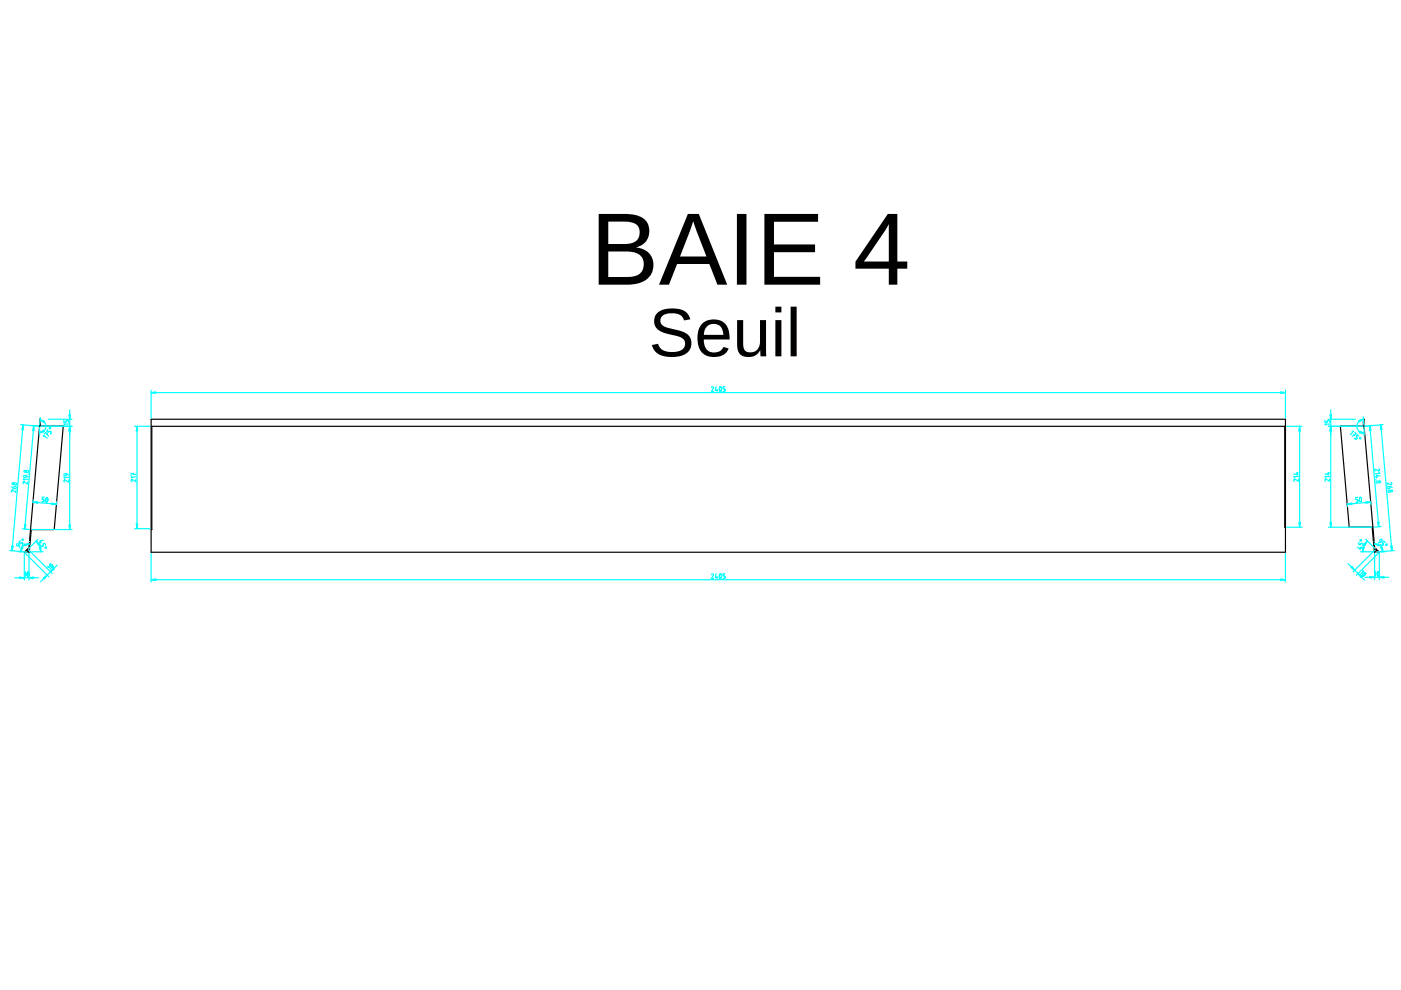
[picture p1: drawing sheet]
<svg xmlns="http://www.w3.org/2000/svg" width="297mm" height="210mm" viewBox="0 0 297 210" stroke-linecap="round" stroke-linejoin="round" font-family="sans-serif">
<path d="M32 88.9h240.5v28.2h-240.5zM32 90.4h240.5M32.2 90.4v21.9h-.2M272.4 90.4v21.4h.1M289.1 90.4v-1.5h.1v1.5M289.2 90.4h-5l1.9 21.4h5M289.2 90.4l2.3 26.5h.6l-.5-.4 .1-.1 .7 .7h-1l-.5-5.3" fill="none" stroke="#000" stroke-width=".25"/>
<path d="M139.3 66.4a5.7 5.7 0 0 1 6.3-.1l.8 1.4-1.4 .2a2.38 2.38 0 0 0-2.9-1.5 1.73 1.73 0 0 0-2.1 1.9 2.69 2.69 0 0 0 2.5 1.4l1.5 .4a2.71 2.71 0 0 1 2.2 4.1 5 5 0 0 1-4.9 1.4 3.3 3.3 0 0 1-3.1-2.4l1.3-.3a2.74 2.74 0 0 0 3.3 1.7 2.02 2.02 0 0 0 2.4-2 2.55 2.55 0 0 0-2.4-1.5 5.4 5.4 0 0 1-3.9-1.9 2.56 2.56 0 0 1 .4-2.8zM148.9 68.6a3.4 3.4 0 0 1 3.8-.6 3.4 3.4 0 0 1 2 3.4v.6h-5.5a2.28 2.28 0 0 0 .8 2.3 2.28 2.28 0 0 0 2.4 .2l.5-.3 .5-.6 1.1 .3a3.5 3.5 0 0 1-3.4 1.8 3.5 3.5 0 0 1-3-2.3 5.1 5.1 0 0 1 .8-4.8zM150 69.1l-.5 .8-.3 1.1h4.2a2.08 2.08 0 0 0-1.1-2.1 2.08 2.08 0 0 0-2.3 .2zM156.3 67.9h1.3v4.8a1.74 1.74 0 0 0 1.4 2.1 1.74 1.74 0 0 0 2-1.5l.1-1v-4.4h1.3l.1 7.7h-1.2l-.1-1.4a2.78 2.78 0 0 1-4.5 .6l-.4-1.5zM164.4 65h1.3v1.2h-1.3zM164.4 67.9h1.3v7.7h-1.3zM167.6 65h1.3v10.6h-1.3z" fill="#000"/>
<path d="M281.6 90.4h5.8M281.6 88.9h5.8M282.1 86.9v5.5" fill="none" stroke="#0ff" stroke-width=".25"/>
<path d="M282.1 90.4l.2 1h-.3z" fill="#0ff"/>
<path d="M282.1 90.4l.2 1h-.3z" fill="#0ff" stroke="#0ff" stroke-width=".25"/>
<path d="M282 87.9h.3l-.2 1z" fill="#0ff"/>
<path d="M282 87.9h.3l-.2 1z" fill="#0ff" stroke="#0ff" stroke-width=".25"/>
<path d="M280.9 89.1v.5h.4l.1-.4 .2-.1 .2 .1 .1 .4M281.9 89.9h-1l.2 .2M292.8 90.1l2.3 26.7M293.3 90l-3.9 .4M295.6 116.7l-3.9 .4" fill="none" stroke="#0ff" stroke-width=".25"/>
<path d="M292.8 90.1l.2 1h-.3z" fill="#0ff"/>
<path d="M292.8 90.1l.2 1h-.3z" fill="#0ff" stroke="#0ff" stroke-width=".25"/>
<path d="M294.8 115.8h.4l-.1 1z" fill="#0ff"/>
<path d="M294.8 115.8h.4l-.1 1z" fill="#0ff" stroke="#0ff" stroke-width=".25"/>
<g fill="none" stroke="#0ff" stroke-width=".25">
<path d="M291.4 117.3v5.6M292.4 117.3v5.6M294.7 103.1v.4l-.2 .1-.3-.2a.59 .59 0 0 1 1 0M294.9 102.3l.2 .2-.2 .3-.8-.4v.4M289.4 122.4h5"/>
<circle cx="294.5" cy="104.2" r=".24"/>
<circle cx="295" cy="104.1" r=".2"/>
</g>
<path d="M290.4 122.2l1 .2-1 .2z" fill="#0ff"/>
<path d="M290.4 122.2l1 .2-1 .2z" fill="#0ff" stroke="#0ff" stroke-width=".25"/>
<path d="M292.4 122.4l1-.2v.4z" fill="#0ff"/>
<path d="M292.4 122.4l1-.2v.4z" fill="#0ff" stroke="#0ff" stroke-width=".25"/>
<path d="M285.7 107.1v.3M290.6 106.5l-5 .4M290.6 106.7l.1 .3M291.4 121.4l.3-.2v1M292.1 121.2h.2l.1 .3-.2 .7-.2-.4z" fill="none" stroke="#0ff" stroke-width=".25"/>
<path d="M289.6 106.4l1 .1-1 .2z" fill="#0ff"/>
<path d="M289.6 106.4l1 .1-1 .2z" fill="#0ff" stroke="#0ff" stroke-width=".25"/>
<path d="M285.6 106.9l1-.3v.4z" fill="#0ff"/>
<path d="M285.6 106.9l1-.3v.4z" fill="#0ff" stroke="#0ff" stroke-width=".25"/>
<path d="M285.8 119.5l3.5 3.5M287.8 105.5h-.4v.4l.4 .1 .1 .2v.2l-.4 .1M288.3 105.4l.4 .4-.2 .6-.3-.4zM291.6 116.6l-4.7 4.6M292.3 117.3l-4.7 4.7" fill="none" stroke="#0ff" stroke-width=".25"/>
<path d="M287.9 121.6l.9 .6-.3 .2z" fill="#0ff"/>
<path d="M287.9 121.6l.9 .6-.3 .2z" fill="#0ff" stroke="#0ff" stroke-width=".25"/>
<path d="M286.6 120.1l.6 .8-.8-.6z" fill="#0ff"/>
<path d="M286.4 120.3l.2-.2 .6 .8z" fill="#0ff" stroke="#0ff" stroke-width=".25"/>
<path d="M289 88.4l.2 1.7M289.1 88.9l-.6 .1-.4 .4-.3 .5-.1 .5 .1 .6 .4 .5 .5 .3 .5 .1M289.2 90.6v1.8M288.8 121h.4l-.8 .8M289 121.6l.3-.2 .3 .1-.3 .5-.4 .2-.1-.3z" fill="none" stroke="#0ff" stroke-width=".25"/>
<path d="M288.3 91.4l.9 .5-1-.2z" fill="#0ff"/>
<path d="M288.3 91.4l.9 .5-1-.2z" fill="#0ff" stroke="#0ff" stroke-width=".25"/>
<path d="M288.1 89.1l1-.2-.9 .5z" fill="#0ff"/>
<path d="M288.1 89.1l1-.2-.9 .5z" fill="#0ff" stroke="#0ff" stroke-width=".25"/>
<g fill="none" stroke="#0ff" stroke-width=".25">
<path d="M286.6 91.4h.4l-.7 .8M287.1 92.1l.1 .2M287.2 91.6l.3 .3-.8 .6M288.1 92.5l-.3-.3-.3 .3 .2 .3v.2l-.2 .1-.4-.2M288.5 117h2.8M289.6 114.3l1.9 2M289.9 114.7l-.7 1.1-.2 1.2"/>
<circle cx="288.4" cy="92.9" r=".17"/>
</g>
<path d="M288.9 116h.4l-.3 1z" fill="#0ff"/>
<path d="M288.9 116h.4l-.3 1z" fill="#0ff" stroke="#0ff" stroke-width=".25"/>
<path d="M289.2 115.4l.7-.7-.4 .9z" fill="#0ff"/>
<path d="M289.2 115.4l.7-.7-.4 .9z" fill="#0ff" stroke="#0ff" stroke-width=".25"/>
<g fill="none" stroke="#0ff" stroke-width=".25">
<path d="M288.2 115l-.2 .4 .4 .1 .2-.3 .3 .1 .1 .1-.1 .4M288.3 116l.4 .2M288.6 116l-.2 .5-.6-.5M291.3 114.8h.1M291.4 115.3l.7 .1 .6 .4 .4 .5 .1 .7M292.5 117h1.2"/>
<circle cx="288.5" cy="114.6" r=".17"/>
</g>
<path d="M291.4 115.3l1 .1-.1 .3z" fill="#0ff"/>
<path d="M291.4 115.3l1 .1-.1 .3z" fill="#0ff" stroke="#0ff" stroke-width=".25"/>
<path d="M292.7 116.1l.4-.1 .1 1z" fill="#0ff"/>
<path d="M292.7 116.1l.4-.1 .1 1z" fill="#0ff" stroke="#0ff" stroke-width=".25"/>
<g fill="none" stroke="#0ff" stroke-width=".25">
<path d="M32 117.3v6.1M272.5 117.3v6.1M292.7 114.9l-.2-.3 .1-.2h.4a.59 .59 0 0 1-.8 .6M293.7 115l-.3-.3-.3 .4 .2 .3-.1 .2-.2 .1-.3-.2M32 122.9h240.5"/>
<circle cx="294" cy="115.5" r=".17"/>
</g>
<path d="M32 122.9l1-.2v.4z" fill="#0ff"/>
<path d="M32 122.9l1-.2v.4z" fill="#0ff" stroke="#0ff" stroke-width=".25"/>
<path d="M271.5 122.7l1 .2-1 .2z" fill="#0ff"/>
<path d="M271.5 122.7l1 .2-1 .2z" fill="#0ff" stroke="#0ff" stroke-width=".25"/>
<path d="M32 82.7v5.9M32 83.2h240.5M272.5 82.7v5.9M150.9 121.8l.2-.1 .2 .2-.5 .8h.5M151.8 121.7l-.2 .7h.6M152 122.2v.5M152.6 121.7h.2l.2 .3-.3 .7-.2-.4zM153.7 121.7h-.4v.4l.4 .1v.1v.3l-.4 .1" fill="none" stroke="#0ff" stroke-width=".25"/>
<path d="M32 83.2l1-.1v.3z" fill="#0ff"/>
<path d="M32 83.2l1-.1v.3z" fill="#0ff" stroke="#0ff" stroke-width=".25"/>
<path d="M271.5 83.1l1 .1-1 .2z" fill="#0ff"/>
<path d="M271.5 83.1l1 .1-1 .2z" fill="#0ff" stroke="#0ff" stroke-width=".25"/>
<path d="M150.9 82.2l.2-.2 .2 .2-.5 .8h.5M151.8 82l-.2 .8h.6M152 82.6v.4M152.6 82.1h.2l.2 .3-.3 .6-.2-.4zM153.7 82h-.4v.4l.4 .1v.2v.2l-.4 .1M275.5 90.4v21.4" fill="none" stroke="#0ff" stroke-width=".25"/>
<path d="M275.4 110.8h.3l-.2 1z" fill="#0ff"/>
<path d="M275.4 110.8h.3l-.2 1z" fill="#0ff" stroke="#0ff" stroke-width=".25"/>
<path d="M275.5 90.4l.2 1h-.3z" fill="#0ff"/>
<path d="M275.5 90.4l.2 1h-.3z" fill="#0ff" stroke="#0ff" stroke-width=".25"/>
<path d="M29 90.4v21.7M272.8 90.4h3.2M272.8 111.8h3.2M274.8 100.3h.5M275.1 100.1v.6l-.8-.2M275.3 101.6v.4l-.8-.4-.2 .2 .2 .2M275.3 101h-1l.2 .3" fill="none" stroke="#0ff" stroke-width=".25"/>
<path d="M29 90.4l.2 1h-.3z" fill="#0ff"/>
<path d="M29 90.4l.2 1h-.3z" fill="#0ff" stroke="#0ff" stroke-width=".25"/>
<path d="M28.9 111.1h.3l-.2 1z" fill="#0ff"/>
<path d="M28.9 111.1h.3l-.2 1z" fill="#0ff" stroke="#0ff" stroke-width=".25"/>
<path d="M28.5 90.4h3.3M282.1 90.4v21.4M28.2 100.4v.2M28.5 112.1h3.3M28.8 101.7v.4l-.8-.4-.2 .2 .2 .2M28.8 101.1h-1l.2 .3M28.8 100.6l-1-.2v.4" fill="none" stroke="#0ff" stroke-width=".25"/>
<path d="M8.4 90.4l-2.3 26.5h-.6l.5-.4-.1-.1-.7 .7h1l.4-4.8M8.4 90.4h5l-1.9 21.9h-5M8.5 90.4v-1.5h-.1v1.5" fill="none" stroke="#000" stroke-width=".25"/>
<path d="M282 110.8h.3l-.2 1z" fill="#0ff"/>
<path d="M282 110.8h.3l-.2 1z" fill="#0ff" stroke="#0ff" stroke-width=".25"/>
<path d="M282.1 90.4l.2 1h-.3z" fill="#0ff"/>
<path d="M282.1 90.4l.2 1h-.3z" fill="#0ff" stroke="#0ff" stroke-width=".25"/>
<path d="M281.6 90.4h7.4M290.4 90.3l1.9 21.4M290.9 90.2l-1.4 .2M281.5 100.3h.4M281.6 111.8h9.2M281.7 100.1v.6l-.8-.2M281.9 101.6v.4l-.8-.4-.2 .2 .2 .2M281.9 101h-1l.2 .2M292.8 111.6l-1.5 .2" fill="none" stroke="#0ff" stroke-width=".25"/>
<path d="M292.1 110.7h.3l-.1 1z" fill="#0ff"/>
<path d="M292.1 110.7h.3l-.1 1z" fill="#0ff" stroke="#0ff" stroke-width=".25"/>
<path d="M290.4 90.3l.3 1h-.3z" fill="#0ff"/>
<path d="M290.4 90.3l.3 1h-.3z" fill="#0ff" stroke="#0ff" stroke-width=".25"/>
<g fill="none" stroke="#0ff" stroke-width=".25">
<path d="M10.2 90.4h5.1M10.2 88.9h5.1M14.8 86.9v5.5M292.3 99.4l.2 .2-.2 .2-.8-.3v.4M291.7 101.7h.1M292.1 101.1l-.5 .1M292.3 100.2l.3 .2-1 .1M292.6 100.9l-.8-.1 .1 .5"/>
<circle cx="292" cy="102.2" r=".24"/>
<circle cx="292.5" cy="102.2" r=".2"/>
</g>
<path d="M14.8 90.4l.1 1h-.3z" fill="#0ff"/>
<path d="M14.8 90.4l.1 1h-.3z" fill="#0ff" stroke="#0ff" stroke-width=".25"/>
<path d="M14.6 87.9h.3l-.1 1z" fill="#0ff"/>
<path d="M14.6 87.9h.3l-.1 1z" fill="#0ff" stroke="#0ff" stroke-width=".25"/>
<path d="M4.4 90l3.8 .4M4.9 90.1l-2.3 26.7M13.5 89.1v.5h.5v-.4l.2-.1 .3 .1v.4M14.5 89.9h-1l.3 .2M2.1 116.7l3.8 .4" fill="none" stroke="#0ff" stroke-width=".25"/>
<path d="M4.9 90.1l.1 1h-.4z" fill="#0ff"/>
<path d="M4.9 90.1l.1 1h-.4z" fill="#0ff" stroke="#0ff" stroke-width=".25"/>
<path d="M2.5 115.8h.3l-.2 1z" fill="#0ff"/>
<path d="M2.5 115.8h.3l-.2 1z" fill="#0ff" stroke="#0ff" stroke-width=".25"/>
<g fill="none" stroke="#0ff" stroke-width=".25">
<path d="M2.5 103.2l.3 .3a.44 .44 0 0 0 .7-.1l-.3-.2h-.2l-.1 .4M3.4 104v.4l-.8-.5-.2 .2 .2 .2M5.2 117.3v5.7M6.2 117.3v5.7M3.2 122.5h5"/>
<circle cx="2.8" cy="102.6" r=".2"/>
<circle cx="3.3" cy="102.6" r=".24"/>
</g>
<path d="M6.2 122.5l1-.2v.4z" fill="#0ff"/>
<path d="M6.2 122.5l1-.2v.4z" fill="#0ff" stroke="#0ff" stroke-width=".25"/>
<path d="M4.2 122.3l1 .2-1 .2z" fill="#0ff"/>
<path d="M4.2 122.3l1 .2-1 .2z" fill="#0ff" stroke="#0ff" stroke-width=".25"/>
<path d="M7 106.5l5 .4M7 106v.2M12 106.4v.3M5.2 121.5l.2-.3v1M5.8 121.3h.2l.1 .3-.2 .6-.2-.3z" fill="none" stroke="#0ff" stroke-width=".25"/>
<path d="M7 106.5l1-.1v.3z" fill="#0ff"/>
<path d="M7 106.5l1-.1v.3z" fill="#0ff" stroke="#0ff" stroke-width=".25"/>
<path d="M11 106.6l1 .3-1 .1z" fill="#0ff"/>
<path d="M11 106.6l1 .3-1 .1z" fill="#0ff" stroke="#0ff" stroke-width=".25"/>
<path d="M5.3 117.3l5.1 5M6 116.6l5.1 5M9.4 105.4h-.4l-.1 .4 .4 .1v.3v.1l-.4 .1M9.9 105.5h.2l.1 .4-.3 .6-.2-.4zM12.1 119.8l-3.5 3.6" fill="none" stroke="#0ff" stroke-width=".25"/>
<path d="M9.2 122.5l.8-.6-.6 .9z" fill="#0ff"/>
<path d="M9.2 122.5l.8-.6-.6 .9z" fill="#0ff" stroke="#0ff" stroke-width=".25"/>
<path d="M11.3 120.4l.2 .2-.8 .6z" fill="#0ff"/>
<path d="M11.3 120.4l.2 .2-.8 .6z" fill="#0ff" stroke="#0ff" stroke-width=".25"/>
<path d="M8.4 90.6v1.6M8.5 89l.9 .5 .3 .9-.4 .9-.9 .4M8.6 88.5l-.2 1.6M10.6 119.6l.5 .2 .2 .5-.5-.2zM10.2 120.3v-.3l.7 .7" fill="none" stroke="#0ff" stroke-width=".25"/>
<path d="M8.4 91.7l.9-.5 .1 .3z" fill="#0ff"/>
<path d="M8.4 91.7l.9-.5 .1 .3z" fill="#0ff" stroke="#0ff" stroke-width=".25"/>
<path d="M8.5 89l1 .3-.2 .3z" fill="#0ff"/>
<path d="M8.5 89l1 .3-.2 .3z" fill="#0ff" stroke="#0ff" stroke-width=".25"/>
<g fill="none" stroke="#0ff" stroke-width=".25">
<path d="M9.2 92.6v-.3l.8 .6M9.4 92l.3-.3 .6 .8M10 91.9l-.1 .2M10.2 91.1l-.3 .3 .3 .3 .3-.3 .3 .1 .1 .2-.2 .3M6.3 117h2.8M7.7 114.7l.7 1.1 .2 1.2M8 114.3l-1.9 2"/>
<circle cx="10.6" cy="90.8" r=".17"/>
</g>
<path d="M8.3 116h.4l-.1 1z" fill="#0ff"/>
<path d="M8.3 116h.4l-.1 1z" fill="#0ff" stroke="#0ff" stroke-width=".25"/>
<path d="M7.7 114.7l.7 .7-.3 .2z" fill="#0ff"/>
<path d="M7.7 114.7l.7 .7-.3 .2z" fill="#0ff" stroke="#0ff" stroke-width=".25"/>
<g fill="none" stroke="#0ff" stroke-width=".25">
<path d="M3.9 117h1.2M6.2 115.3l-.7 .1-.6 .4-.4 .5-.1 .7M6.3 114.8h.1M8.6 115.5l.2 .4h.2l.2-.2-.1-.4 .4-.1 .2 .4M8.8 114.9l-.4 .2M9.3 114.5l-.9 .1 .3 .6"/>
<circle cx="9.7" cy="116.1" r=".17"/>
</g>
<path d="M5.2 115.4l1-.1-.9 .4z" fill="#0ff"/>
<path d="M5.2 115.4l1-.1-.9 .4z" fill="#0ff" stroke="#0ff" stroke-width=".25"/>
<path d="M4.5 116l.4 .1-.5 .9z" fill="#0ff"/>
<path d="M4.5 116l.4 .1-.5 .9z" fill="#0ff" stroke="#0ff" stroke-width=".25"/>
<g fill="none" stroke="#0ff" stroke-width=".25">
<path d="M14.8 90.4v21.9M4.1 115.6l-.3 .2-.2-.1v-.4a.59 .59 0 0 1 .6 .8M4.3 114.7l-.3 .3 .3 .3 .3-.2 .2 .1 .1 .2-.3 .3"/>
<circle cx="4.8" cy="114.4" r=".17"/>
</g>
<path d="M14.6 111.3h.3l-.1 1z" fill="#0ff"/>
<path d="M14.6 111.3h.3l-.1 1z" fill="#0ff" stroke="#0ff" stroke-width=".25"/>
<path d="M14.8 90.4l.1 1h-.3z" fill="#0ff"/>
<path d="M14.8 90.4l.1 1h-.3z" fill="#0ff" stroke="#0ff" stroke-width=".25"/>
<path d="M6.7 90.2l1.4 .2M7.2 90.3l-2 21.9M8.6 90.4h6.7M4.7 112.1l1.5 .2M6.7 112.3h8.6M14.1 100.5l-.1 .3-.1 .1-.4-.2a.59 .59 0 0 1 1 .1M14.5 101.8v.4l-.8-.4-.2 .2 .2 .2M14.5 101.2h-1l.3 .2" fill="none" stroke="#0ff" stroke-width=".25"/>
<path d="M5.2 111.2h.3l-.3 1z" fill="#0ff"/>
<path d="M5.2 111.2h.3l-.3 1z" fill="#0ff" stroke="#0ff" stroke-width=".25"/>
<path d="M7.2 90.3v1h-.3z" fill="#0ff"/>
<path d="M7.2 90.3v1h-.3z" fill="#0ff" stroke="#0ff" stroke-width=".25"/>
<g fill="none" stroke="#0ff" stroke-width=".25">
<path d="M5.5 100.8l-.1 .4-.1 .1-.3-.3a.59 .59 0 0 1 1 .2M5.9 102.2l-.1 .4-.7-.5-.2 .2 .1 .3M5.9 101.6h-1l.2 .2M6 100.5h.1"/>
<circle cx="5.3" cy="99.9" r=".2"/>
<circle cx="5.8" cy="100" r=".24"/>
</g>
<path d="M126.9 45.4h5.5a5.2 5.2 0 0 1 4.9 2 3.5 3.5 0 0 1-2.5 5 3.9 3.9 0 0 1 3.8 3.7 3.9 3.9 0 0 1-3.5 4l-1.6 .3h-6.6zM129 47v4.7h3.4a2.71 2.71 0 0 0 3.2-1.9 2.12 2.12 0 0 0-2.1-2.7zM129 53.3v5.4h3.9a3.2 3.2 0 0 0 3.4-1.7 2.67 2.67 0 0 0-2.7-3.6zM145.8 45.4h2.4l6 15h-2.1l-1.7-4.4h-6.8l-1.8 4.4h-2.1zM147 46.9l-2.8 7.5h5.6zM156.2 45.4h2.1v15h-2.1zM162.1 45.4h11.3v1.6h-9.3v4.8h8.7v1.7h-8.7v5.2h9.8v1.7h-11.8zM188.2 45.4h2.1v10.1h2.1v1.5h-2.1v3.4h-1.9v-3.4h-7v-1.5zM188.4 47.5l-.7 1.3-4.6 6.7h5.3z" fill="#000"/>
</svg>
